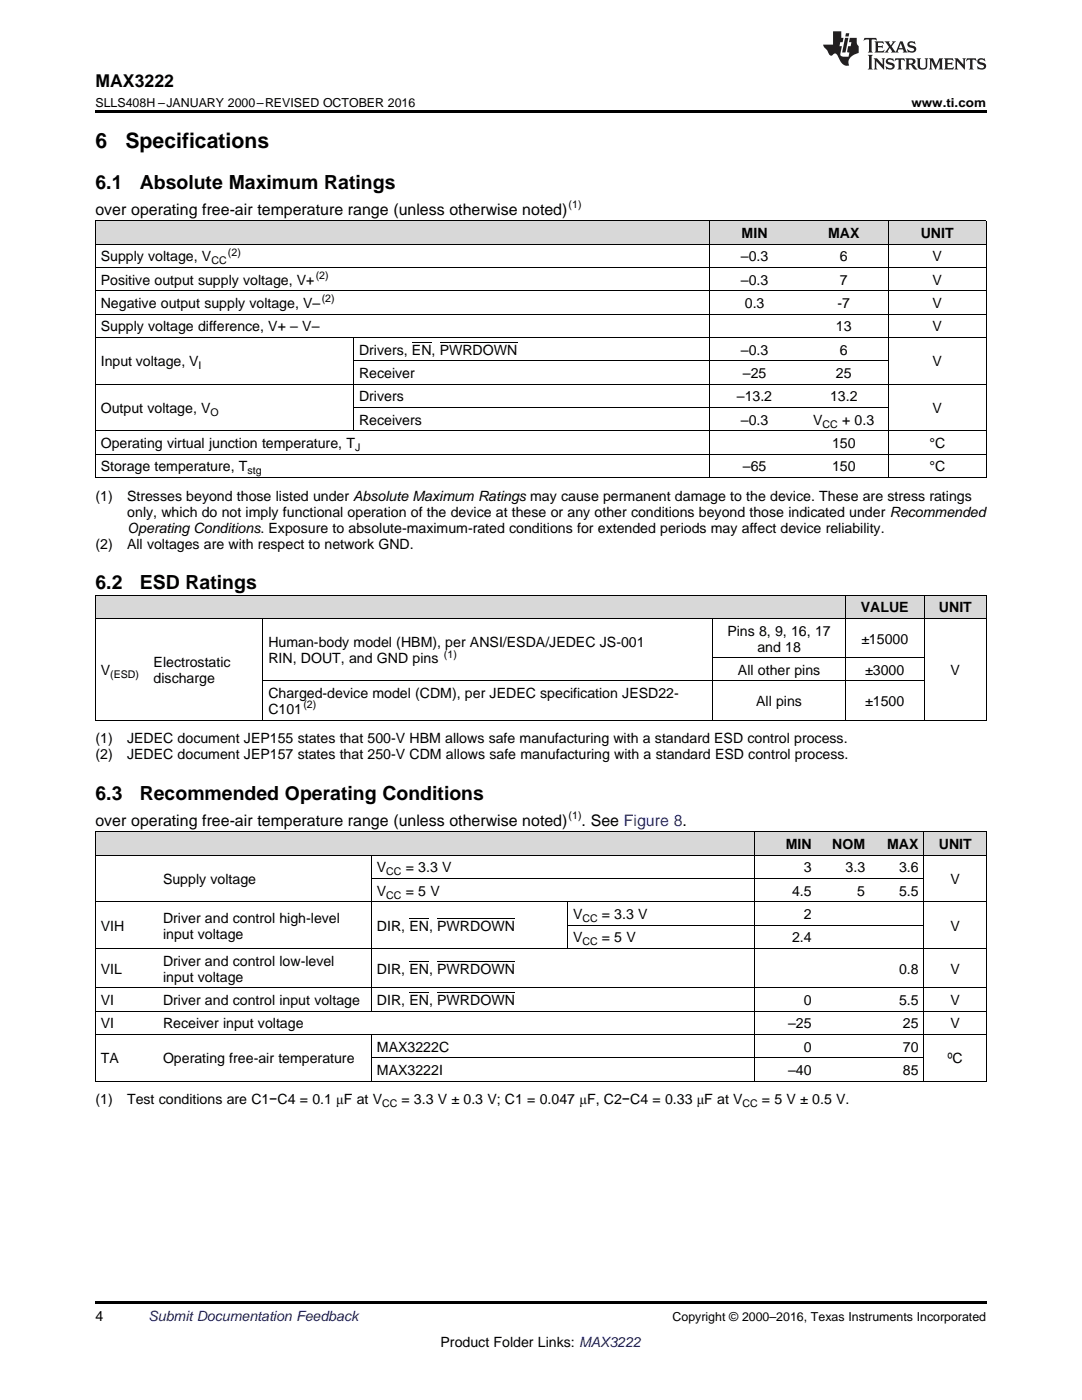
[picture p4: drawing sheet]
<svg xmlns="http://www.w3.org/2000/svg" width="216mm" height="279mm" viewBox="0 0 216 279" stroke-linecap="round" stroke-linejoin="round" font-family="sans-serif">
<defs><g id="words">
<g font-size="4.2">
<text x="19" y="29.6">6</text>
<text x="25" y="29.6">Specifications</text>
</g>
<g font-size="3.9">
<text x="19" y="37.7">6.1</text>
<text x="27.9" y="37.7">Absolute Maximum Ratings</text>
<text x="19" y="117.5">6.2</text>
<text x="27.9" y="117.5">ESD Ratings</text>
<text x="19" y="159.6">6.3</text>
<text x="27.9" y="159.6">Recommended Operating Conditions</text>
</g>
<text font-size="3.5" x="19" y="17.3">MAX3222</text>
<g font-size="3.2">
<text x="19" y="42.9">over operating free-air temperature range (unless otherwise noted)</text>
<text x="19" y="164.8">over operating free-air temperature range (unless otherwise noted)</text>
<text x="116.1" y="164.8">. See Figure 8.</text>
</g>
<g font-size="2.8">
<text x="148" y="47.5">MIN</text>
<text x="165.2" y="47.5">MAX</text>
<text x="183.7" y="47.5">UNIT</text>
<text x="20.1" y="52.2">Supply voltage, V</text>
<text x="147.8" y="52.2">–0.3</text>
<text x="167.6" y="52.2">6</text>
<text x="186.1" y="52.2">V</text>
<text x="20.1" y="56.8">Positive output supply voltage, V+</text>
<text x="147.8" y="56.8">–0.3</text>
<text x="167.6" y="56.8">7</text>
<text x="186.1" y="56.8">V</text>
<text x="20.1" y="61.5">Negative output supply voltage, V–</text>
<text x="148.6" y="61.5">0.3</text>
<text x="167.1" y="61.5">-7</text>
<text x="186.1" y="61.5">V</text>
<text x="20.1" y="66.1">Supply voltage difference, V+ – V–</text>
<text x="71.6" y="70.8">Drivers, EN, PWRDOWN</text>
<text x="147.8" y="70.8">–0.3</text>
<text x="166.8" y="66.1">13</text>
<text x="167.6" y="70.8">6</text>
<text x="186.1" y="66.1">V</text>
<text x="20.1" y="73.1">Input voltage, V</text>
<text x="71.6" y="75.5">Receiver</text>
<text x="148.2" y="75.5">–25</text>
<text x="166.8" y="75.5">25</text>
<text x="186.1" y="73.1">V</text>
<text x="20.1" y="82.4">Output voltage, V</text>
<text x="71.6" y="80.1">Drivers</text>
<text x="147" y="80.1">–13.2</text>
<text x="165.6" y="80.1">13.2</text>
<text x="186.1" y="82.4">V</text>
<text x="20.1" y="89.4">Operating virtual junction temperature, T</text>
<text x="71.6" y="84.8">Receivers</text>
<text x="147.8" y="84.8">–0.3</text>
<text x="162.3" y="84.8">V</text>
<text x="166" y="89.4">150</text>
<text x="168" y="84.8">+ 0.3</text>
<text x="185.5" y="89.4">°C</text>
<text x="20.1" y="94.1">Storage temperature, T</text>
<text x="148.2" y="94.1">–65</text>
<text x="166" y="94.1">150</text>
<text x="185.5" y="94.1">°C</text>
<text x="19" y="99.9">(1)</text>
<text x="25.4" y="99.9">Stresses beyond those listed under Absolute Maximum Ratings may cause permanent damage to the device. These are stress ratings</text>
<text x="25.4" y="103.1">only, which do not imply functional operation of the device at these or any other conditions beyond those indicated under Recommended</text>
<text x="25.4" y="106.3">Operating Conditions. Exposure to absolute-maximum-rated conditions for extended periods may affect device reliability.</text>
<text x="19" y="109.5">(2)</text>
<text x="25.4" y="109.5">All voltages are with respect to network GND.</text>
<text x="171.8" y="122.2">VALUE</text>
<text x="187.4" y="122.2">UNIT</text>
<text x="53.6" y="129.2">Human-body model (HBM), per ANSI/ESDA/JEDEC JS-001</text>
<text x="145.1" y="126.9">Pins 8, 9, 16, 17</text>
<text x="151.1" y="130">and 18</text>
<text x="171.9" y="128.4">±15000</text>
<text x="20.1" y="134.7">V</text>
<text x="30.7" y="133.1">Electrostatic</text>
<text x="30.7" y="136.3">discharge</text>
<text x="53.6" y="132.4">RIN, DOUT, and GND pins</text>
<text x="147.2" y="134.7">All other pins</text>
<text x="172.6" y="134.7">±3000</text>
<text x="189.7" y="134.7">V</text>
<text x="53.6" y="139.3">Charged-device model (CDM), per JEDEC specification JESD22-</text>
<text x="53.6" y="142.5">C101</text>
<text x="150.9" y="140.9">All pins</text>
<text x="172.6" y="140.9">±1500</text>
<text x="19" y="148.4">(1)</text>
<text x="25.4" y="148.4">JEDEC document JEP155 states that 500-V HBM allows safe manufacturing with a standard ESD control process.</text>
<text x="19" y="151.6">(2)</text>
<text x="25.4" y="151.6">JEDEC document JEP157 states that 250-V CDM allows safe manufacturing with a standard ESD control process.</text>
<text x="156.8" y="169.4">MIN</text>
<text x="166.1" y="169.4">NOM</text>
<text x="177" y="169.4">MAX</text>
<text x="187.3" y="169.4">UNIT</text>
<text x="32.5" y="176.4">Supply voltage</text>
<text x="75.2" y="174.1">V</text>
<text x="75.2" y="178.8">V</text>
<text x="81" y="174.1">= 3.3 V</text>
<text x="81" y="178.8">= 5 V</text>
<text x="158" y="178.8">4.5</text>
<text x="160.4" y="174.1">3</text>
<text x="168.7" y="174.1">3.3</text>
<text x="171.1" y="178.8">5</text>
<text x="179.4" y="174.1">3.6</text>
<text x="179.4" y="178.8">5.5</text>
<text x="189.7" y="176.4">V</text>
<text x="20.1" y="185.7">VIH</text>
<text x="32.5" y="184.1">Driver and control high-level</text>
<text x="75.2" y="185.7">DIR, EN, PWRDOWN</text>
<text x="114.3" y="183.4">V</text>
<text x="120.1" y="183.4">= 3.3 V</text>
<text x="160.4" y="183.4">2</text>
<text x="189.7" y="185.7">V</text>
<text x="32.5" y="187.3">input voltage</text>
<text x="114.3" y="188.1">V</text>
<text x="120.1" y="188.1">= 5 V</text>
<text x="158" y="188.1">2.4</text>
<text x="20.1" y="194.3">VIL</text>
<text x="32.5" y="192.7">Driver and control low-level</text>
<text x="32.5" y="195.9">input voltage</text>
<text x="75.2" y="194.3">DIR, EN, PWRDOWN</text>
<text x="179.4" y="194.3">0.8</text>
<text x="189.7" y="194.3">V</text>
<text x="20.1" y="200.6">VI</text>
<text x="32.5" y="200.6">Driver and control input voltage</text>
<text x="75.2" y="200.6">DIR, EN, PWRDOWN</text>
<text x="160.4" y="200.6">0</text>
<text x="179.4" y="200.6">5.5</text>
<text x="189.7" y="200.6">V</text>
<text x="20.1" y="205.2">VI</text>
<text x="32.5" y="205.2">Receiver input voltage</text>
<text x="75.2" y="209.9">MAX3222C</text>
<text x="157.3" y="205.2">–25</text>
<text x="160.4" y="209.9">0</text>
<text x="180.2" y="205.2">25</text>
<text x="180.2" y="209.9">70</text>
<text x="189.7" y="205.2">V</text>
<text x="20.1" y="212.2">TA</text>
<text x="32.5" y="212.2">Operating free-air temperature</text>
<text x="75.2" y="214.5">MAX3222I</text>
<text x="157.3" y="214.5">–40</text>
<text x="180.2" y="214.5">85</text>
<text x="189.1" y="212.2">ºC</text>
<text x="19" y="220.4">(1)</text>
<text x="25.4" y="220.4">Test conditions are C1−C4 = 0.1 μF at V</text>
<text x="80.1" y="220.4">= 3.3 V ± 0.3 V; C1 = 0.047 μF, C2−C4 = 0.33 μF at V</text>
<text x="152" y="220.4">= 5 V ± 0.5 V.</text>
<text x="19" y="263.6">4</text>
<text x="87.9" y="268.9">Product Folder Links: MAX3222</text>
</g>
<text font-size="2.8" fill="#0000c8" x="29.6" y="263.6">Submit Documentation Feedback</text>
<g font-size="2.5">
<text x="19" y="21.4">SLLS408H –JANUARY 2000–REVISED OCTOBER 2016</text>
<text x="181.9" y="21.4">www.ti.com</text>
<text x="134.2" y="263.6">Copyright © 2000–2016, Texas Instruments Incorporated</text>
</g>
<g font-size="2.1">
<text x="113.5" y="41.6">(1)</text>
<text x="42.2" y="52.7">CC</text>
<text x="45.5" y="51">(2)</text>
<text x="63" y="55.7">(2)</text>
<text x="64.2" y="60.4">(2)</text>
<text x="39.6" y="73.7">I</text>
<text x="42" y="83">O</text>
<text x="70.8" y="90">J</text>
<text x="164.1" y="85.3">CC</text>
<text x="49.4" y="94.7">stg</text>
<text x="88.6" y="131.2">(1)</text>
<text x="22" y="135.3">(ESD)</text>
<text x="60.5" y="141.4">(2)</text>
<text x="113.5" y="163.5">(1)</text>
<text x="77.1" y="174.7">CC</text>
<text x="77.1" y="179.3">CC</text>
<text x="116.2" y="184">CC</text>
<text x="116.2" y="188.6">CC</text>
<text x="76.2" y="220.9">CC</text>
<text x="148.2" y="220.9">CC</text>
</g>
</g></defs>
<g fill="#d8d8d8">
<path d="M19 166.1h12.5v4.6h-12.5z"/>
<path d="M31.5 166.1h42.7v4.6h-42.7z"/>
<path d="M74.2 166.1h39.1v4.6h-39.1z"/>
<path d="M113.3 166.1h37.3v4.6h-37.3z"/>
<path d="M150.6 166.1h12.5v4.6h-12.5z"/>
<path d="M163.1 166.1h10.6v4.6h-10.6z"/>
<path d="M173.7 166.1h10.7v4.6h-10.7z"/>
<path d="M184.4 166.1h12.4v4.6h-12.4z"/>
<path d="M19 118.8h10.6v4.7h-10.6z"/>
<path d="M29.6 118.8h22.9v4.7h-22.9z"/>
<path d="M52.5 118.8h89.8v4.7h-89.8z"/>
<path d="M142.3 118.8h26.4v4.7h-26.4z"/>
<path d="M168.7 118.8h15.8v4.7h-15.8z"/>
<path d="M184.5 118.8h12.3v4.7h-12.3z"/>
<path d="M19 44.1h51.6v4.7h-51.6z"/>
<path d="M70.6 44.1h71.1v4.7h-71.1z"/>
<path d="M141.7 44.1h17.8v4.7h-17.8z"/>
<path d="M159.5 44.1h17.8v4.7h-17.8z"/>
<path d="M177.3 44.1h19.5v4.7h-19.5z"/>
</g>
<g fill="#000">
<path d="M19 22h177.8v.5h-177.8zM19 143.8h.2zM52.4 143.8h.1zM142.2 143.8h.1zM168.6 143.8h.1zM184.4 143.8h.1zM196.7 143.8h.1zM19 215.8h.2zM74 215.8h.2zM113.2 215.8h.1zM150.5 215.8h.1zM184.3 215.8h.1z"/>
<path d="M196.7 215.8h.1zM19 259.7h177.8v.5h-177.8z"/>
</g>
<g fill="none" stroke="#000" stroke-width=".2">
<path d="M19 58h177.8M19 53.4h177.8M19 48.7h177.8M19 44.1h177.8M19.1 44.1v51.3M141.7 44.1v51.3M177.2 44.1v51.3M196.8 44.1v51.3M19 76.7h177.8M19 67.4h177.8M19 62.7h177.8M70.5 67.4v18.6"/>
<path d="M70.6 72h106.7M19 95.3h177.8M19 90.6h177.8M19 86h177.8M70.6 81.3h106.7M19 118.8h177.8M19.1 118.8v25M168.6 118.8v25M184.4 118.8v25M196.8 118.8v25M19 123.4h177.8M52.4 123.4v20.4"/>
<path d="M52.5 135.9h132M142.2 123.4v20.4M142.3 131.3h42.2M19 143.7h177.8M19 166h177.8v49.8M19 180h177.8M19 170.7h177.8M19.1 166v49.8M74.1 170.7v31.1M74.2 175.3h110.2M113.2 180v9.3M150.5 166v49.8"/>
<path d="M184.3 166v49.8M19 197.1h177.8M19 189.3h177.8M113.3 184.6h71.1M19 215.7h177.8M19 206.4h177.8M19 201.8h177.8M74.1 206.4v9.4M74.2 211.1h110.2"/>
</g>
<g fill="#231f20">
<path d="M172.5 7.6l-.1 .5 .4-.2h.6v.1v2.1l-.2 .4h.9l-.2-.4v-2.1l.1-.1h.5l.5 .2-.2-.5zM174.5 8.3l.2 .3v1.5l-.2 .4h1.8l.2-.6a1.04 1.04 0 0 1-1.3 .2v-.7h.6l.3 .2v-.6l-.3 .2h-.6v-.6l.8-.1 .4 .3-.2-.5zM176.5 8.3l.9 1.1-.9 1.1h.8l-.2-.2 .4-.7 .5 .7-.2 .2h1.5l-.2-.2 .2-.4h.9l.1 .4-.2 .2h1l-.3-.3-.7-1.9h-.5l-.9 2-.8-1 .9-1h-.8l.1 .3-.4 .5-.3-.6 .1-.2zM179.7 8.6l.4 1h-.7zM181.3 8.4a.63 .63 0 0 0-.2 .7 .63 .63 0 0 0 .6 .4l.6 .2 .1 .2a.75 .75 0 0 1-.7 .4 .75 .75 0 0 1-.6-.5l.1 .7 .1-.1a1.11 1.11 0 0 0 1.5-.6 1.13 1.13 0 0 0-1.2-.8l-.1-.4a1.04 1.04 0 0 1 1.2 .2l-.2-.5-.2 .1-.4-.2zM173.2 10.9l.2 .4v2.2l-.2 .4h1l-.3-.4v-2.2l.3-.4zM174.3 11.6l.3 .4v1.5l-.3 .4h.8l-.2-.4v-1.3l1.5 1.7v-1.9l.2-.4h-.7l.2 .4v.9l-1.1-1.3zM177 11.8a.62 .62 0 0 0-.2 .7 .62 .62 0 0 0 .6 .4l.6 .1 .1 .3a.76 .76 0 0 1-.7 .3 .76 .76 0 0 1-.7-.4l.2 .7 .1-.1a1.11 1.11 0 0 0 1.5-.6 1.13 1.13 0 0 0-1.2-.8l-.1-.4a1.04 1.04 0 0 1 1.2 .2l-.2-.6-.2 .1-.5-.1zM178.7 11.6l-.2 .6a.61 .61 0 0 1 .8-.3v1.6l-.2 .4h.9l-.2-.4v-1.6a.63 .63 0 0 1 .7 .3l-.1-.6zM180.6 11.6l.3 .4v1.5l-.3 .4h1l-.2-.2-.1-.8 .6 .2a.76 .76 0 0 0 1.2 .7l-1-1a.58 .58 0 0 0 .6-.5 .58 .58 0 0 0-.5-.6zM181.4 11.9h.1a.45 .45 0 0 1 .5 .1 .45 .45 0 0 1 .1 .5l-.8 .2zM182.9 11.6l.2 .2a2.17 2.17 0 0 0 .3 1.9 .99 .99 0 0 0 1.6-.6v-1.1l.2-.4h-.7l.2 .2a1.92 1.92 0 0 1-.2 1.8 .6 .6 0 0 1-.9-.5v-1.1l.2-.4zM185.4 11.6l.2 .4v1.5l-.2 .4h.7l-.2-.4v-1.4l.8 1.8 .8-1.8v1.4l-.2 .4h.9l-.2-.4v-1.5l.2-.4h-.8l-.6 1.5-.6-1.5zM188.4 11.6l.2 .4v1.5l-.2 .4h1.8l.1-.6a1.04 1.04 0 0 1-1.2 .1v-.6h.5l.4 .2v-.6l-.4 .2h-.5v-.7h.8l.3 .3-.1-.6zM190.5 11.6l.2 .4v1.5l-.2 .4h.7l-.2-.4v-1.3l1.5 1.7v-1.9l.2-.4h-.7l.2 .4v.9l-1.1-1.3zM192.9 11.6l-.1 .6a.61 .61 0 0 1 .7-.3l.1 1.6-.3 .4h1l-.3-.4 .1-1.6a.63 .63 0 0 1 .7 .3l-.1-.6zM195.2 11.8a.62 .62 0 0 0-.2 .7 .62 .62 0 0 0 .6 .4l.6 .1 .1 .3a.76 .76 0 0 1-.7 .3 .76 .76 0 0 1-.6-.4l.1 .7 .1-.1a1.11 1.11 0 0 0 1.6-.6 1.13 1.13 0 0 0-1.3-.8l-.1-.4a1.04 1.04 0 0 1 1.2 .2l-.1-.6-.2 .1-.5-.1z"/>
<path d="M166.2 6.3v2.6h-1.9v.4l.8 .9a.91 .91 0 0 0 1 .8 .56 .56 0 0 1 .5-.3 .56 .56 0 0 1 .5 .3l.4 .8a1.53 1.53 0 0 0 1.9 1.2 1.54 1.54 0 0 1 1-2.1l.9-.3v-1.4a1.52 1.52 0 0 1-.4-1.6h-1.3l-.2 .8h.5l-.2 .8h-.5l-.1 1v.2l.4 .1-.2 .8a1.93 1.93 0 0 1-1.6-.3l.3-1.8h-.5l.2-.8h.4l.2-.8h-.4v-1.3zM168.6 7.6l-.6 2.9h.7l.6-2.9zM168.8 6.6l-.1 .7h.6l.2-.7z"/>
</g>
<path d="M82.2 68.3h3.9M87.7 68.3h15.5M81.7 198.1h3.9M81.7 191.8h3.9M81.7 183.3h3.9M87.2 198.1h15.5M87.2 191.8h15.5M87.2 183.3h15.5" fill="none" stroke="#000" stroke-width=".2"/>
<use href="#words"/>
</svg>
